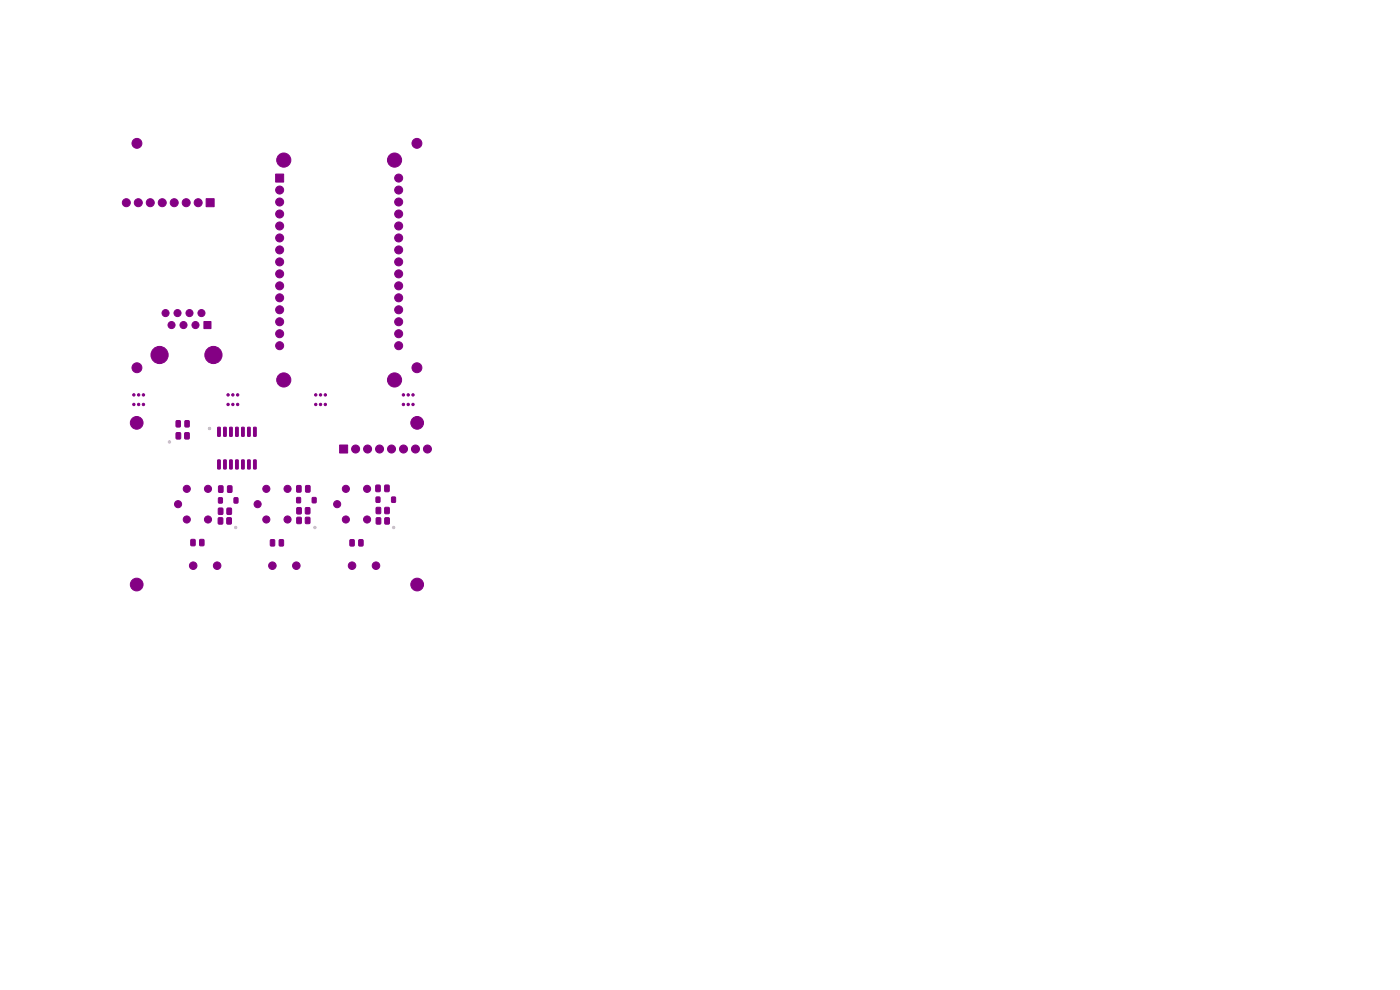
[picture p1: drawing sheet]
<svg xmlns="http://www.w3.org/2000/svg" width="297mm" height="210mm" viewBox="0 0 297 210" stroke-linecap="round" stroke-linejoin="round" font-family="sans-serif">
<g fill="#840084" stroke="#840084" stroke-width=".21">
<path d="M81.7 109.9l.7-.1 .2 .2v1l-.1 .2h-.7l-.2-.2z"/>
<path d="M79.8 109.9l.8-.1 .2 .2v1l-.2 .2h-.6l-.2-.2z"/>
<path d="M58.5 36.9h1.7v1.7h-1.7z"/>
<path d="M42.4 114.5l.7-.1 .2 .2v1l-.2 .2h-.5l-.3-.2z"/>
<path d="M40.5 114.5l.7-.1 .2 .2v1l-.1 .2h-.6l-.2-.2z"/>
<path d="M81.7 102.9h.6l.3 .1v1.1l-.2 .2h-.6l-.2-.1z"/>
<path d="M79.8 102.9h.6l.3 .1v1.1l-.2 .2h-.6l-.2-.1z"/>
<path d="M48.2 107.8h.7l.2 .1v1l-.1 .2h-.6l-.3-.1z"/>
<path d="M46.4 107.8h.7l.2 .1v1l-.1 .2h-.7l-.2-.1z"/>
<path d="M37.4 91.8l.7-.1 .2 .2v1l-.1 .2h-.6l-.3-.1z"/>
<path d="M39.2 91.8l.7-.1 .3 .2v1l-.2 .2h-.6l-.2-.1z"/>
<path d="M48.3 103.1l.7-.1 .2 .2v1l-.1 .3h-.6l-.2-.2z"/>
<path d="M46.4 103.1l.7-.1 .2 .2v1l-.1 .3h-.6l-.2-.2z"/>
<path d="M64.8 107.7h.7l.3 .1v1l-.2 .2-.6 .1-.2-.2z"/>
<path d="M63 107.7h.7l.2 .1 .1 1-.2 .2-.6 .1-.3-.2z"/>
<path d="M46.2 97.6h.5v1.9l-.5-.1z"/>
<path d="M47.5 97.6h.5l-.1 1.9-.5-.1z"/>
<path d="M48.7 97.6h.6l-.1 1.9-.5-.1z"/>
<path d="M50 97.6h.6l-.1 1.9-.5-.1z"/>
<path d="M51.3 97.6h.5l-.1 1.9-.5-.1z"/>
<path d="M52.5 97.6h.6l-.1 1.9-.5-.1z"/>
<path d="M53.8 97.6h.6l-.1 1.9-.5-.1z"/>
<path d="M53.8 90.7h.6l-.1 1.9-.5-.1z"/>
<path d="M52.5 90.7h.6l-.1 1.9-.5-.1z"/>
<path d="M51.3 90.7h.5l-.1 1.9-.5-.1z"/>
<path d="M50 90.7h.6l-.1 1.9-.5-.1z"/>
<path d="M48.7 90.7h.6l-.1 1.9-.5-.1z"/>
<path d="M47.5 90.7h.5l-.1 1.9-.5-.1z"/>
<path d="M46.2 90.7h.5v1.9l-.5-.1z"/>
<path d="M48.2 109.9l.7-.1 .2 .2v1l-.1 .2h-.7l-.2-.2z"/>
<path d="M46.3 109.9l.7-.1 .3 .2v1l-.2 .2h-.6l-.2-.2z"/>
<path d="M66.3 105.6h.7v1h-.7z"/>
<path d="M63 105.6h.7v1h-.7z"/>
<path d="M83.1 105.5h.8v1h-.8z"/>
<path d="M79.8 105.5h.8v1h-.8z"/>
<path d="M76.1 114.5h.7l.2 .1v1l-.1 .2h-.6l-.2-.1z"/>
<path d="M74.3 114.5h.6l.3 .1v1l-.2 .2h-.6l-.2-.1z"/>
<path d="M81.7 107.7l.7-.1 .2 .2v1l-.1 .2h-.7l-.2-.2z"/>
<path d="M79.8 107.7l.7-.1 .3 .2v1l-.2 .2h-.6l-.2-.2z"/>
<path d="M64.8 109.8l.7-.1 .3 .2v.9l-.2 .3h-.6l-.2-.2z"/>
<path d="M63 109.8l.7-.1 .2 .2 .1 .9-.2 .3h-.6l-.3-.2z"/>
<path d="M49.7 105.6h.7v1.1h-.7z"/>
<path d="M46.4 105.6h.7v1.1h-.7z"/>
<path d="M37.4 89.3l.7-.1 .2 .2v1l-.2 .2h-.5l-.3-.2z"/>
<path d="M39.3 89.3l.6-.1 .3 .2v1l-.2 .2h-.6l-.2-.2z"/>
<path d="M59.3 114.5h.6l.3 .1v1l-.2 .2h-.6l-.2-.1z"/>
<path d="M57.4 114.5h.7l.2 .1v1l-.2 .2h-.5l-.3-.1z"/>
<path d="M64.9 103h.7l.2 .1v1.1l-.2 .2h-.6l-.2-.1z"/>
<path d="M63 103h.7l.2 .1v1.1l-.2 .2h-.6l-.2-.1z"/>
<path d="M72 94.4h1.7v1.7h-1.7z"/>
<path d="M43.7 42.2h1.7v1.7h-1.7z"/>
<path d="M43.3 68.2h1.5v1.5h-1.5z"/>
<circle cx="60.2" cy="34" r="1.5"/>
<circle cx="60.2" cy="80.6" r="1.5"/>
<circle cx="83.7" cy="34" r="1.5"/>
<circle cx="83.7" cy="80.6" r="1.5"/>
<circle cx="59.3" cy="40.3" r=".85"/>
<circle cx="59.3" cy="42.9" r=".85"/>
<circle cx="59.3" cy="45.4" r=".85"/>
<circle cx="59.3" cy="47.9" r=".85"/>
<circle cx="59.3" cy="50.5" r=".85"/>
<circle cx="59.3" cy="53" r=".85"/>
<circle cx="59.3" cy="55.6" r=".85"/>
<circle cx="59.3" cy="58.1" r=".85"/>
<circle cx="59.3" cy="60.6" r=".85"/>
<circle cx="59.3" cy="63.2" r=".85"/>
<circle cx="59.3" cy="65.7" r=".85"/>
<circle cx="59.3" cy="68.3" r=".85"/>
<circle cx="59.3" cy="70.8" r=".85"/>
<circle cx="59.3" cy="73.3" r=".85"/>
<circle cx="84.6" cy="73.3" r=".85"/>
<circle cx="84.6" cy="70.8" r=".85"/>
<circle cx="84.6" cy="68.3" r=".85"/>
<circle cx="84.6" cy="65.7" r=".85"/>
<circle cx="84.6" cy="63.2" r=".85"/>
<circle cx="84.6" cy="60.6" r=".85"/>
<circle cx="84.6" cy="58.1" r=".85"/>
<circle cx="84.6" cy="55.6" r=".85"/>
<circle cx="84.6" cy="53" r=".85"/>
<circle cx="84.6" cy="50.5" r=".85"/>
<circle cx="84.6" cy="47.9" r=".85"/>
<circle cx="84.6" cy="45.4" r=".85"/>
<circle cx="84.6" cy="42.9" r=".85"/>
<circle cx="84.6" cy="40.3" r=".85"/>
<circle cx="84.6" cy="37.8" r=".85"/>
<circle cx="88.4" cy="30.4" r="1.05"/>
<circle cx="88.4" cy="78" r="1.05"/>
<circle cx="29" cy="124" r="1.35"/>
<circle cx="39.6" cy="110.2" r=".75"/>
<circle cx="39.6" cy="103.7" r=".75"/>
<circle cx="44.1" cy="110.2" r=".75"/>
<circle cx="44.1" cy="103.7" r=".75"/>
<circle cx="37.8" cy="106.9" r=".75"/>
<circle cx="73.4" cy="110.2" r=".75"/>
<circle cx="73.4" cy="103.7" r=".75"/>
<circle cx="77.9" cy="110.2" r=".75"/>
<circle cx="77.9" cy="103.7" r=".75"/>
<circle cx="71.5" cy="106.9" r=".75"/>
<circle cx="88.5" cy="89.7" r="1.35"/>
<circle cx="29" cy="30.4" r="1.05"/>
<circle cx="85.6" cy="85.8" r=".25"/>
<circle cx="86.6" cy="85.8" r=".25"/>
<circle cx="87.6" cy="85.8" r=".25"/>
<circle cx="85.6" cy="83.8" r=".25"/>
<circle cx="86.6" cy="83.8" r=".25"/>
<circle cx="87.6" cy="83.8" r=".25"/>
<circle cx="67" cy="85.8" r=".25"/>
<circle cx="68" cy="85.8" r=".25"/>
<circle cx="69" cy="85.8" r=".25"/>
<circle cx="67" cy="83.8" r=".25"/>
<circle cx="68" cy="83.8" r=".25"/>
<circle cx="69" cy="83.8" r=".25"/>
<circle cx="29" cy="89.7" r="1.35"/>
<circle cx="48.4" cy="85.8" r=".25"/>
<circle cx="49.4" cy="85.8" r=".25"/>
<circle cx="50.4" cy="85.8" r=".25"/>
<circle cx="48.4" cy="83.8" r=".25"/>
<circle cx="49.4" cy="83.8" r=".25"/>
<circle cx="50.4" cy="83.8" r=".25"/>
<circle cx="56.5" cy="110.2" r=".75"/>
<circle cx="56.5" cy="103.7" r=".75"/>
<circle cx="61" cy="110.2" r=".75"/>
<circle cx="61" cy="103.7" r=".75"/>
<circle cx="54.6" cy="106.9" r=".75"/>
<circle cx="29" cy="78" r="1.05"/>
<circle cx="88.5" cy="124" r="1.35"/>
<circle cx="28.4" cy="85.8" r=".25"/>
<circle cx="29.4" cy="85.8" r=".25"/>
<circle cx="30.4" cy="85.8" r=".25"/>
<circle cx="28.4" cy="83.8" r=".25"/>
<circle cx="29.4" cy="83.8" r=".25"/>
<circle cx="30.4" cy="83.8" r=".25"/>
<circle cx="57.8" cy="120" r=".8"/>
<circle cx="62.9" cy="120" r=".8"/>
<circle cx="41" cy="120" r=".8"/>
<circle cx="46.1" cy="120" r=".8"/>
<circle cx="75.4" cy="95.2" r=".85"/>
<circle cx="78" cy="95.2" r=".85"/>
<circle cx="80.5" cy="95.2" r=".85"/>
<circle cx="83.1" cy="95.2" r=".85"/>
<circle cx="85.6" cy="95.2" r=".85"/>
<circle cx="88.1" cy="95.2" r=".85"/>
<circle cx="90.7" cy="95.2" r=".85"/>
<circle cx="74.7" cy="120" r=".8"/>
<circle cx="79.8" cy="120" r=".8"/>
<circle cx="42" cy="43" r=".85"/>
<circle cx="39.5" cy="43" r=".85"/>
<circle cx="37" cy="43" r=".85"/>
<circle cx="34.4" cy="43" r=".85"/>
<circle cx="31.9" cy="43" r=".85"/>
<circle cx="29.3" cy="43" r=".85"/>
<circle cx="26.8" cy="43" r=".85"/>
<circle cx="45.3" cy="75.3" r="1.82"/>
<circle cx="33.8" cy="75.3" r="1.82"/>
<circle cx="42.7" cy="66.4" r=".75"/>
<circle cx="41.5" cy="69" r=".75"/>
<circle cx="40.2" cy="66.4" r=".75"/>
<circle cx="38.9" cy="69" r=".75"/>
<circle cx="37.7" cy="66.4" r=".75"/>
<circle cx="36.4" cy="69" r=".75"/>
<circle cx="35.1" cy="66.4" r=".75"/>
</g>
<g fill="#c2c2c2" stroke="#c2c2c2" stroke-width=".21">
<circle cx="50" cy="111.9" r=".25"/>
<circle cx="83.5" cy="111.9" r=".25"/>
<circle cx="44.4" cy="90.9" r=".25"/>
<circle cx="35.9" cy="93.7" r=".25"/>
<circle cx="66.8" cy="111.9" r=".25"/>
</g>
</svg>
